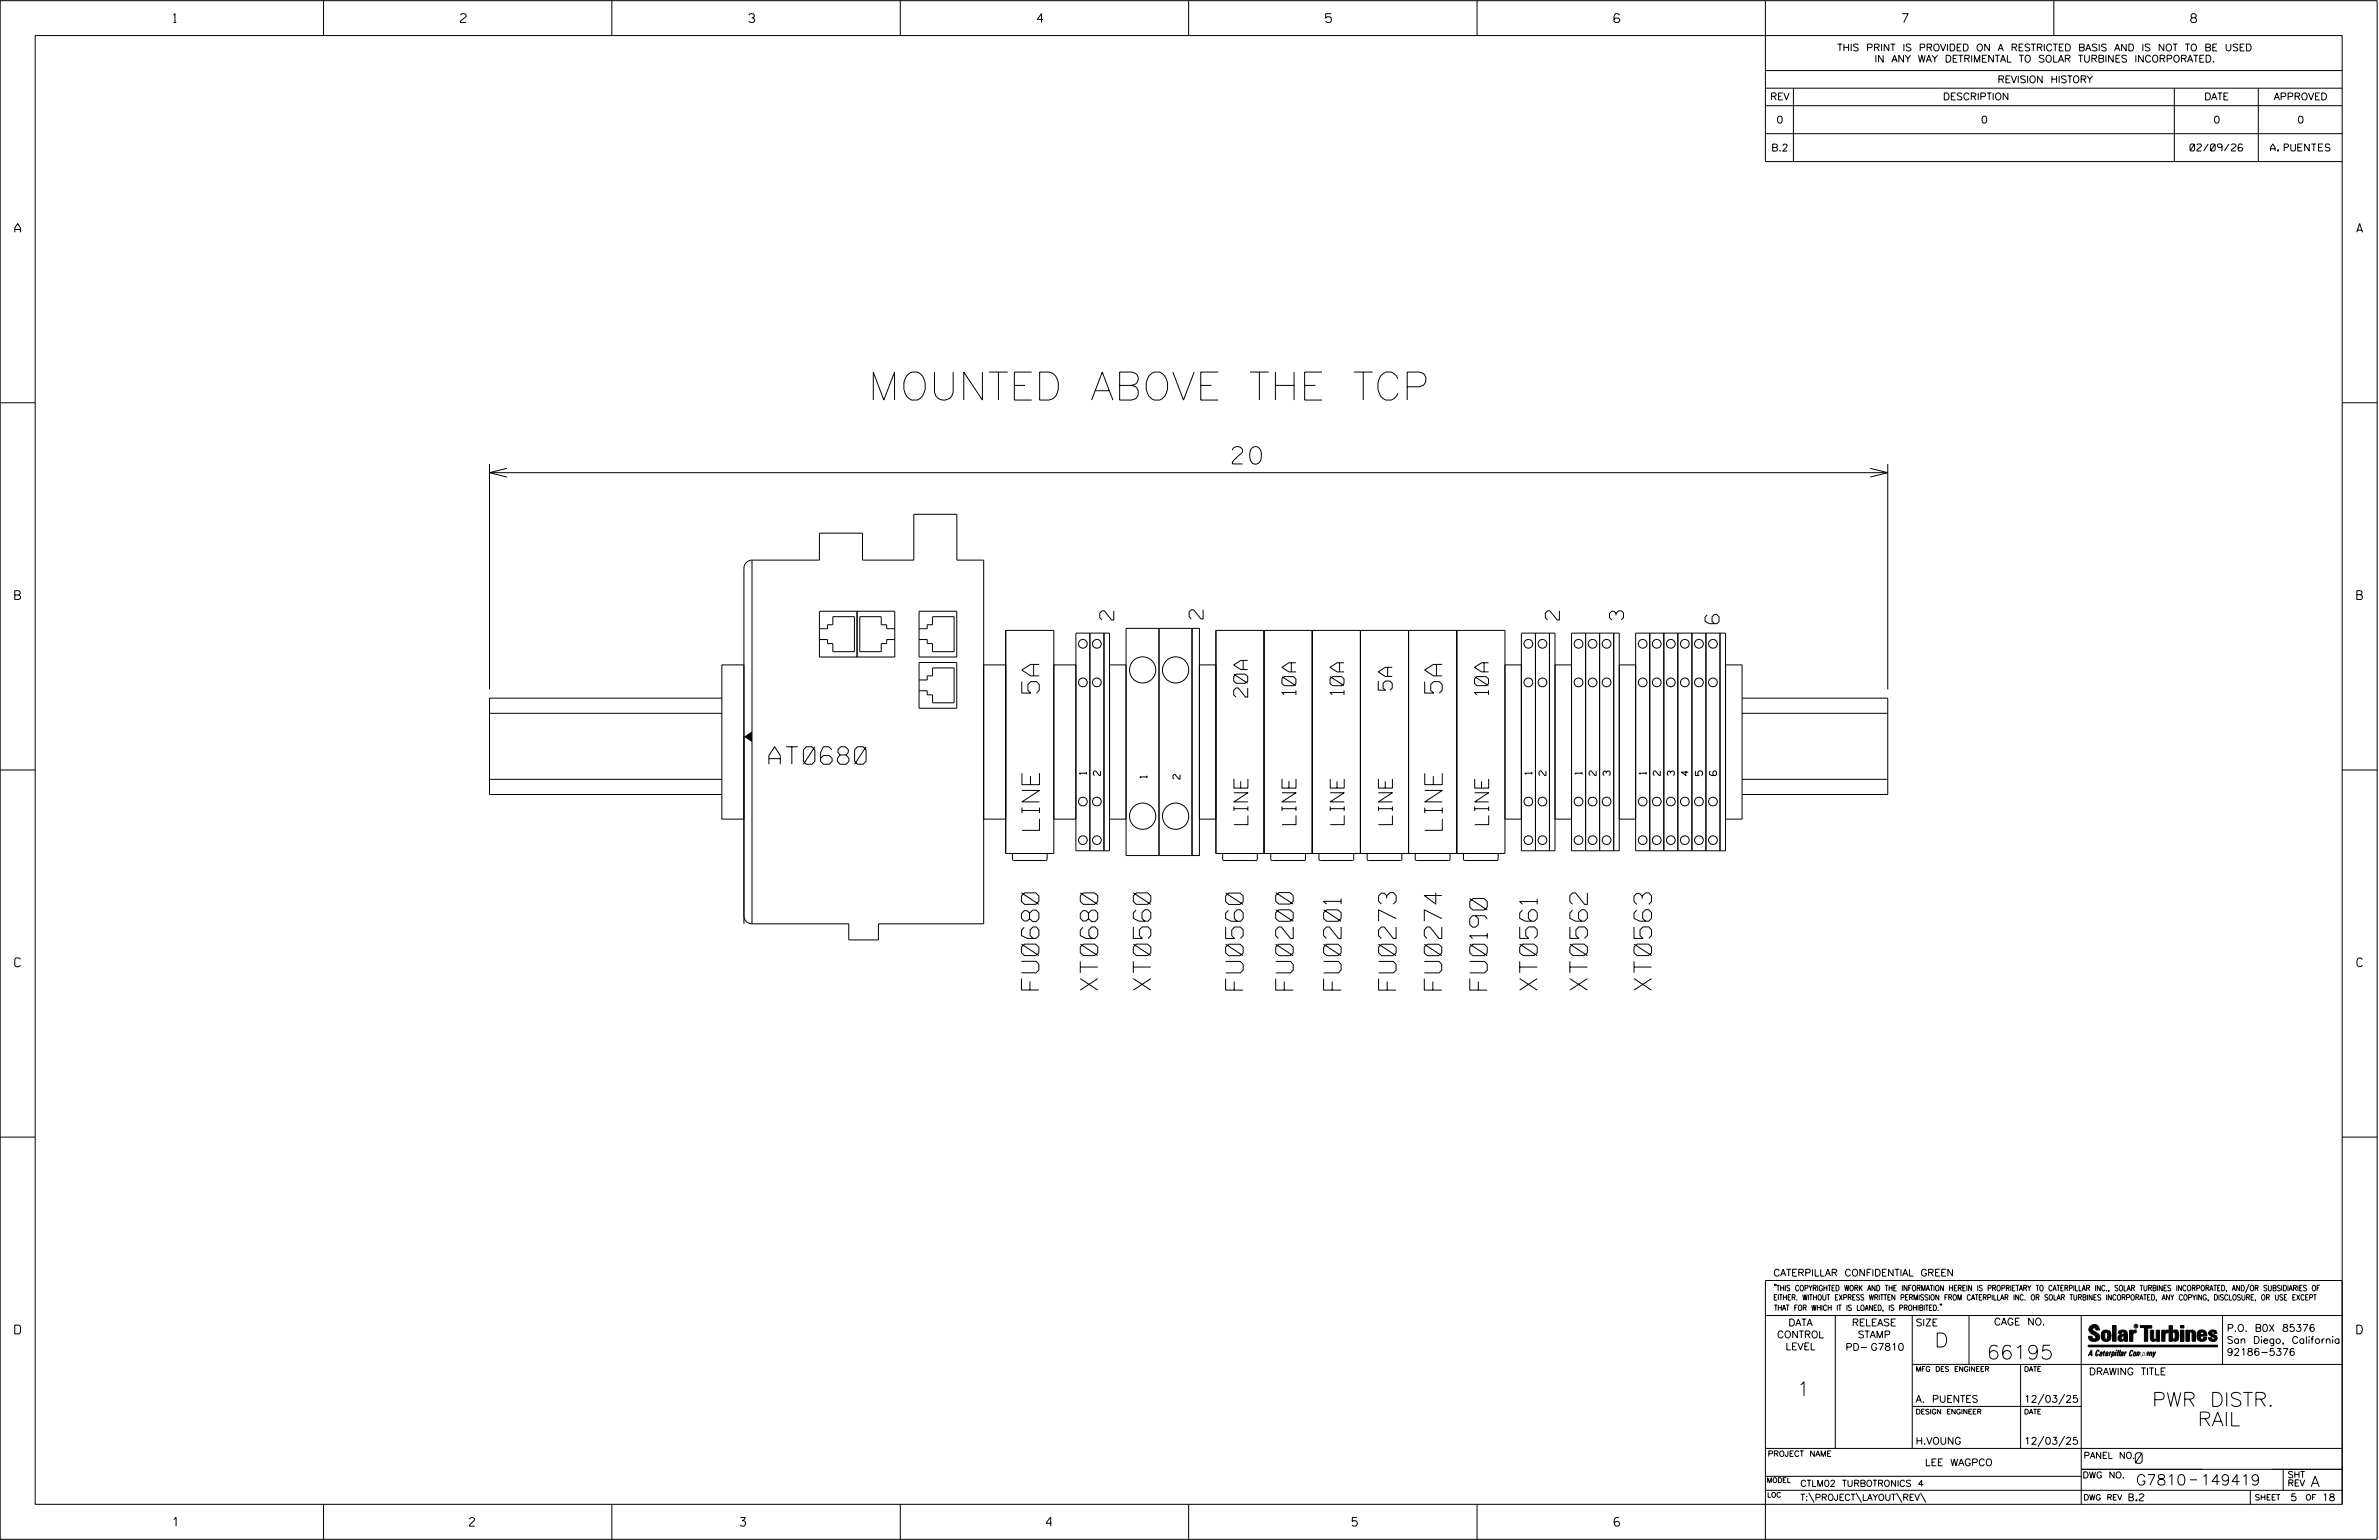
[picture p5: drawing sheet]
<svg xmlns="http://www.w3.org/2000/svg" width="864mm" height="559mm" viewBox="0 0 864 559" stroke-linecap="round" stroke-linejoin="round" font-family="sans-serif">
<defs><g id="words">
<text font-size="10.2" x="315.1" y="145.2">MOUNTED ABOVE THE TCP</text>
<g font-size="6.3">
<text x="447.4" y="168.4">20</text>
<text x="377.3" y="251.5" transform="rotate(-90 377.3 251.5)">5A</text>
<text x="523.5" y="251.5" transform="rotate(-90 523.5 251.5)">5A</text>
<text x="279.1" y="277.3">AT0680</text>
<text x="377.3" y="301.3" transform="rotate(-90 377.3 301.3)">LINE</text>
<text x="523.6" y="301.3" transform="rotate(-90 523.6 301.3)">LINE</text>
<text x="377.1" y="359.2" transform="rotate(-90 377.1 359.2)">FU0680</text>
<text x="398.5" y="359.3" transform="rotate(-90 398.5 359.3)">XT0680</text>
<text x="417.7" y="359.3" transform="rotate(-90 417.7 359.3)">XT0560</text>
<text x="451.3" y="359.3" transform="rotate(-90 451.3 359.3)">FU0560</text>
<text x="469.4" y="359.3" transform="rotate(-90 469.4 359.3)">FU0200</text>
<text x="486.8" y="359.3" transform="rotate(-90 486.8 359.3)">FU0201</text>
<text x="506.8" y="359.3" transform="rotate(-90 506.8 359.3)">FU0273</text>
<text x="523.4" y="359.3" transform="rotate(-90 523.4 359.3)">FU0274</text>
<text x="539.9" y="359.3" transform="rotate(-90 539.9 359.3)">FU0190</text>
<text x="558" y="359.3" transform="rotate(-90 558 359.3)">XT0561</text>
<text x="576.2" y="359.3" transform="rotate(-90 576.2 359.3)">XT0562</text>
<text x="599.5" y="359.3" transform="rotate(-90 599.5 359.3)">XT0563</text>
</g>
<g font-size="5.1">
<text x="404.3" y="225" transform="rotate(-90 404.3 225)">2</text>
<text x="436.7" y="224.6" transform="rotate(-90 436.7 224.6)">2</text>
<text x="566.1" y="225" transform="rotate(-90 566.1 225)">2</text>
<text x="589.4" y="225" transform="rotate(-90 589.4 225)">3</text>
<text x="624" y="226.3" transform="rotate(-90 624 226.3)">6</text>
<text x="505.4" y="250.4" transform="rotate(-90 505.4 250.4)">5A</text>
<text x="452.9" y="252.9" transform="rotate(-90 452.9 252.9)">20A</text>
<text x="470.4" y="252.1" transform="rotate(-90 470.4 252.1)">10A</text>
<text x="487.9" y="252.1" transform="rotate(-90 487.9 252.1)">10A</text>
<text x="540.4" y="252.1" transform="rotate(-90 540.4 252.1)">10A</text>
<text x="453" y="299.2" transform="rotate(-90 453 299.2)">LINE</text>
<text x="470.5" y="299.2" transform="rotate(-90 470.5 299.2)">LINE</text>
<text x="488" y="299.2" transform="rotate(-90 488 299.2)">LINE</text>
<text x="505.4" y="299.2" transform="rotate(-90 505.4 299.2)">LINE</text>
<text x="540.4" y="299.2" transform="rotate(-90 540.4 299.2)">LINE</text>
<text x="702.3" y="488.8">D</text>
<text x="721.2" y="493.2">66195</text>
<text x="652.2" y="506.5">1</text>
<text x="781.2" y="510.3">PWR DISTR.</text>
<text x="794.8" y="517.4">RAIL</text>
</g>
<g font-size="3.8">
<text x="775.1" y="531">0</text>
<text x="775.4" y="538.9">G7810</text>
<text x="798.8" y="538.9">149419</text>
<text x="838.8" y="539.5">A</text>
</g>
<g font-size="3.2">
<text x="63" y="8.2">1</text>
<text x="167.2" y="8.2">2</text>
<text x="271.8" y="8.2">3</text>
<text x="376.5" y="8.2">4</text>
<text x="481.2" y="8.2">5</text>
<text x="690.6" y="8.2">7</text>
<text x="795.3" y="8.2">8</text>
<text x="5.4" y="84.3">A</text>
<text x="855.5" y="84.3">A</text>
<text x="5.4" y="217.5">B</text>
<text x="855.6" y="217.5">B</text>
<text x="5.4" y="350.8">C</text>
<text x="855.6" y="350.8">C</text>
<text x="5.4" y="484">D</text>
<text x="855.6" y="484">D</text>
<text x="62.8" y="553.8">1</text>
<text x="170.4" y="553.8">2</text>
<text x="268.8" y="553.8">3</text>
<text x="379.8" y="553.8">4</text>
<text x="490.8" y="553.8">5</text>
<text x="585.9" y="553.8">6</text>
</g>
<g font-size="2.5">
<text x="666.9" y="18.5">THIS PRINT IS PROVIDED ON A RESTRICTED BASIS AND IS NOT TO BE USED</text>
<text x="680.5" y="22.6">IN ANY WAY DETRIMENTAL TO SOLAR TURBINES INCORPORATED.</text>
<text x="725.1" y="30">REVISION HISTORY</text>
<text x="642.6" y="36.3">REV</text>
<text x="705.3" y="36.3">DESCRIPTION</text>
<text x="800.2" y="36.3">DATE</text>
<text x="825.4" y="36.3">APPROVED</text>
<text x="644.9" y="44.7">0</text>
<text x="719.1" y="44.7">0</text>
<text x="803.5" y="44.7">0</text>
<text x="834" y="44.7">0</text>
<text x="643" y="54.8">B.2</text>
<text x="795" y="54.8">02/09/26</text>
<text x="824.2" y="54.8">A. PUENTES</text>
<text x="394.4" y="281" transform="rotate(-90 394.4 281)">1</text>
<text x="399.5" y="281.4" transform="rotate(-90 399.5 281.4)">2</text>
<text x="556.1" y="281" transform="rotate(-90 556.1 281)">1</text>
<text x="561.2" y="281.4" transform="rotate(-90 561.2 281.4)">2</text>
<text x="574.3" y="281" transform="rotate(-90 574.3 281)">1</text>
<text x="579.4" y="281.4" transform="rotate(-90 579.4 281.4)">2</text>
<text x="584.5" y="281.4" transform="rotate(-90 584.5 281.4)">3</text>
<text x="597.6" y="281" transform="rotate(-90 597.6 281)">1</text>
<text x="602.7" y="281.4" transform="rotate(-90 602.7 281.4)">2</text>
<text x="607.8" y="281.4" transform="rotate(-90 607.8 281.4)">3</text>
<text x="612.9" y="281.4" transform="rotate(-90 612.9 281.4)">4</text>
<text x="618" y="281.4" transform="rotate(-90 618 281.4)">5</text>
<text x="416.4" y="282.3" transform="rotate(-90 416.4 282.3)">1</text>
<text x="428.3" y="282.7" transform="rotate(-90 428.3 282.7)">2</text>
<text x="643.8" y="463">CATERPILLAR CONFIDENTIAL GREEN</text>
<text x="645.1" y="485.5">CONTROL</text>
<text x="649.2" y="481.1">DATA</text>
<text x="672.3" y="481.1">RELEASE</text>
<text x="674.4" y="485.5">STAMP</text>
<text x="695.4" y="481.1">SIZE</text>
<text x="723.8" y="480.8">CAGE NO.</text>
<text x="808.4" y="483.1">P.O. B0X 85376</text>
<text x="648.2" y="489.8">LEVEL</text>
<text x="669.9" y="490">PD- G7810</text>
<text x="808.4" y="487.5">San Diego, California</text>
<text x="808.4" y="491.8">92186-5376</text>
<text x="758.3" y="498.9">DRAWING TITLE</text>
<text x="695.4" y="508.9">A. PUENTES</text>
<text x="734.8" y="508.9">12/03/25</text>
<text x="695.4" y="524.1">H.VOUNG</text>
<text x="734.8" y="524.1">12/03/25</text>
<text x="698.8" y="531.9">LEE WAGPCO</text>
<text x="772.8" y="544.6">B.2</text>
<text x="831.4" y="544.6">5</text>
<text x="842.9" y="544.6">18</text>
</g>
<g font-size="2.3">
<text x="756.4" y="529.2">PANEL NO.</text>
<text x="653.5" y="539.4">CTLM02 TURBOTRONICS 4</text>
<text x="756" y="536.3">DWG NO.</text>
<text x="830.4" y="539.3">REV</text>
<text x="830.4" y="536.2">SHT</text>
<text x="653.5" y="544.5">T:\PROJECT\LAYOUT\REV\</text>
</g>
<g font-size="2">
<text x="643.8" y="468.4">&quot;THIS COPYRIGHTED WORK AND THE INFORMATION HEREIN IS PROPRIETARY TO CATERPILLAR INC., SOLAR TURBINES INCORPORATED, AND/OR SUBSIDIARIES OF</text>
<text x="643.8" y="471.8">EITHER. WITHOUT EXPRESS WRITTEN PERMISSION FROM CATERPILLAR INC. OR SOLAR TURBINES INCORPORATED, ANY COPYING, DISCLOSURE, OR USE EXCEPT</text>
<text x="644" y="475.6">THAT FOR WHICH IT IS LOANED, IS PROHIBITED.&quot;</text>
<text x="641.7" y="528.5">PROJECT NAME</text>
<text x="756.3" y="544.3">DWG REV</text>
<text x="818.5" y="544.3">SHEET</text>
<text x="836.9" y="544.3">OF</text>
</g>
<g font-size="1.8">
<text x="695.4" y="497.6">MFG DES ENGINEER</text>
<text x="734.8" y="497.6">DATE</text>
<text x="695.4" y="513.1">DESIGN ENGINEER</text>
<text x="734.8" y="513.1">DATE</text>
<text x="641.3" y="538">MODEL</text>
<text x="641.5" y="543.3">LOC</text>
</g>
<text font-size=".9" x="775.1" y="481.7">R</text>
</g></defs>
<g fill="none" stroke="#000" stroke-width=".36">
<path d="M.1 .2h862.8v558.4h-862.8zM12.8 12.9h837.4v533h-837.4zM117.4 .2v12.7M222.1 .2v12.7M326.8 .2v12.7M431.5 .2v12.7M536.2 .2v12.7M587.9 5.5l-.5-.5h-1l-.5 1v1.7l.5 .4h1l.6-.4v-.6l-.6-.5h-1l-.5 .5M640.9 .2v58.4h209.3M745.6 .2v12.7M640.9 25.6h209.3M640.9 32h209.3"/>
<path d="M640.9 38.3h209.3M651 32v26.6M789.3 32v26.6M819.8 32v26.6M640.9 48.5h209.3M.1 146.2h12.7M850.2 146.2h12.7M177.7 168.3v81.9M177.7 171.5h507.6M184 169.9l-6.3 1.6 6.3 1.6M678.9 169.9l6.4 1.6-6.4 1.6M685.3 168.3v81.9"/>
<path d="M273 203.2a2.95 2.95 0 0 0-2.9 3v129M273 203.2v132M273 203.2h24.5v-9.7h15.6v9.7h18.6v-16.6h15.6v16.6h9.8v132h-38.2v5.9h-10.8v-5.9h-35.1M297.5 228.1h2.9v-1.4h1.9v-2.9h7.9v12.7h-7.9v-3h-1.9v-1.4h-2.9M297.5 221.8h27.3v16.6h-27.3zM311.1 221.8v16.6M324.8 228.1h-2.9v-1.4h-2v-2.9h-7.8v12.7h7.8v-3h2v-1.4h2.9M333.6 228.1h3v-1.4h1.9v-2.9h7.9v12.7h-7.9v-3h-1.9v-1.4h-3M333.6 221.8h13.7v16.6h-13.7zM365.1 228.7h17.5v81h-17.5zM390.6 229.7h12.2v79h-12.2zM395.6 229.7v79"/>
<path d="M400.8 229.7v79M408.8 228h23.9v82.4h-23.9zM420.7 228v82.4M432.7 228h2.7v82.4h-2.7zM441.4 228.7h104.9v81h-104.9zM458.9 228.7v81M476.4 228.7v81M493.9 228.7v81M511.3 228.7v81M528.8 228.7v81M552.3 229.7h12.2v79h-12.2zM557.4 229.7v79"/>
<path d="M562.5 229.7v79M570.5 229.7h17.3v79h-17.3zM575.6 229.7v79M580.7 229.7v79M585.8 229.7v79M593.8 229.7h32.6v79h-32.6zM598.9 229.7v79M604 229.7v79M609.1 229.7v79M614.2 229.7v79M619.3 229.7v79M624.4 229.7v79"/>
<path d="M177.7 258.8h84.3M262 241.3h8.1v55.9h-8.1zM262 253.3h-84.3v35h84.3M333.6 246.7h3v-1.4h1.9v-2.9h7.9v12.6h-7.9v-2.9h-1.9v-1.5h-3M333.6 240.4h13.7v16.6h-13.7zM357.1 241.3h8v55.9h-8zM382.6 241.3h8v55.9h-8zM402.8 241.3h6M441.4 241.3h-6v55.9h6M546.3 241.3h6M564.5 241.3h6M587.8 241.3h6"/>
<path d="M626.4 241.3h6v55.9h-6M632.4 253.3h52.9v35h-52.9M632.4 258.8h52.9M.1 279.4h12.7M621 279.8l-.5 .4v.8l.9 .4h1.3l.4-.4v-.8l-.4-.4h-.5l-.4 .4v.8l.4 .4M850.2 279.4h12.7M177.7 282.8h84.3M402.8 297.2h6M546.3 297.2h6M564.5 297.2h6M587.8 297.2h6M632.4 282.8h52.9"/>
<path d="M367.5 309.7v2l.5 .5h11.6l.5-.5v-2M443.8 309.7v2l.5 .5h11.6l.5-.5v-2M461.3 309.7v2l.5 .5h11.6l.5-.5v-2M478.8 309.7v2l.5 .5h11.6l.5-.5v-2M496.3 309.7v2l.5 .5h11.6l.5-.5v-2M513.8 309.7v2l.5 .5h11.6l.5-.5v-2M531.2 309.7v2l.5 .5h11.6l.5-.5v-2M270.1 332.3a2.89 2.89 0 0 0 2.9 2.9M.1 412.6h12.7M850.2 412.6h12.7M640.9 477.3h209.3M644.2 466.1l-.1 .4"/>
<path d="M644.7 466.1l-.2 .4M666.2 477.3v48.3M694.2 477.3v48.3M704.4 473.3l-.1 .4M704.8 473.3l-.1 .4M714.8 477.3v17.8M755.5 477.3v68.6M806.8 477.3v17.8M816.5 466l-1.4 3.1M850.2 464.6h-209.3v94M850.2 464.8v81.1M694.2 495.1h156"/>
<path d="M733.5 495.1v30.5M758.6 481.4a2.02 2.02 0 0 1 3.1-.1l.5 1.3h-1.3l-.2-.6-.4-.2-.6 .1-.1 .4 .4 .7a2.46 2.46 0 0 1 2.2 2.9 2.83 2.83 0 0 1-3.8 .3l-.3-1.3h1.3l.2 .7 .6 .3 .5-.2 .2-.5-.4-.6-1.9-1.2-.4-.9zM759.2 491.3h-.7l.7-1.2v1.9h.2l-.1-2.1-1.3 2.1 .5-.5h.7M761.3 490l.3-.2 .4 .3-.1 .3-.3-.4-.4 .3-.3 1.6h.4l.4-.5-.3 .6-.4 .1-.3-.4zM762.6 490.6l.5-.1-.1 1.4h-.9a.74 .74 0 0 1 .9-.8l-.3 .7-.5 .1 .2-.5 .6-.2v-.5l-.7 .2zM763 483.2a2.17 2.17 0 0 1 3.1 0l.3 1.4-.3 1.5a2.17 2.17 0 0 1-3.1 0l-.3-1.5zM763.6 490.5l.4-.4 .2 .6h-.3l-.3 .9 .2 .4-.3-.1zM764.1 483.7l.5-.4 .4 .3v2.2l-.4 .2-.5-.2zM764.6 491.1l.6 .2v-.7l-.4-.1-.4 .6-.1 .8h.6M764.6 491.1l-.1 .8h.4M764.6 482.6v.8M764.8 490.7l.4 .1v.3h-.6z"/>
<path d="M765 491.5l-.1 .4zM766 490.5l-.5 1.5zM766 490.8l.4-.3-.4 .4M766.9 481h1.3v5.7h-1.3zM767 490.8l.5 .1-.3 .8-.4 .2zM767.3 490.5h-.5l-.5 2M767.3 490.5a.8 .8 0 0 1 .2 1 .8 .8 0 0 1-.9 .4l-.1 .6M767.3 490.5l-.1 .2M768.1 490.5l-.4 1.5zM768.2 489.9h.3l-.1 .2h-.2zM769 489.9l-.5 2.1zM769.7 489.9l-.6 2.1z"/>
<path d="M770.1 491.4l.5-.3-.5 .8zM770.4 491.9h.1M770.6 491.1l.1-.4-.7 .2 .1-.3 .6-.1 .2 .3-.5 1.1M770.6 491.1a.74 .74 0 0 0-.8 .8h.6M771 484.8h-.7l-.3 .6 .4 .7 .5-.3 .1-2.4h-.8l-.1 .4h-1.2a1.71 1.71 0 0 1 1.8-1.3 1.71 1.71 0 0 1 1.6 1.4v2.8h-1.1l-.1-.6M771 484.2l-1.5 .1a1.41 1.41 0 0 0 0 2.4l.5 .1 1.1-.7M771.2 486.1h-.1M771.4 490.5l.1 .3 .4-.3-.9 1.5zM771.5 490.8h.1M773 482.7h1.2v.5l.5-.5 .7-.1v1h-.6l-.5 .4-.1 2.7h-1.2zM773.3 490.3l.6-.4 .4 .2-.1 .4-.3-.4a1.28 1.28 0 0 0-.5 1.8l.6-.4-.1 .4-.8 .1zM774.7 490.8l.5-.3a.88 .88 0 0 1 .2 .9 .88 .88 0 0 1-.7 .7l-.2-.2z"/>
<path d="M774.8 490.9h.5l-.3 1h-.3l-.2-.2zM775.2 490.5l-.1 .2M776.8 481h4.3v.9h-1.5v4.8h-1.3M776.8 490.6l-.8 .2v-.3l-.4 1.5 .8-1.3v1.3l.3-1.2M779.3 491.1h.4M779.6 490.5h.3l-.3 1.4M779.6 490.7h.2l-.1 .4M779.7 491.1l-.1 .4M779.7 491.1l-.4 .2M780.1 492l.4-1.5 .1 .3 .3-.3 .3 .2-.3 1.3v-1.3l-.7 1.3M780.6 482.7h1.2v2.7l.1 .4 .4 .3 .4-.7v-2.7h1.2l.1 4h-1.3v-.5l-1.1 .6-.7-.3-.3-.7zM781.6 492.5l1-2-.8 1.3-.2-1.3-.2 2"/>
<path d="M784.7 482.7h1.2v.5l.5-.5 .7-.1v1h-.5l-.6 .4-.1 2.7h-1.2zM787.4 481h1.2v2a1.4 1.4 0 0 1 2.2 .2l.1 1.4-.4 1.9-1.5 .1-.4-.5v-1l.5 .9 .5-.3v-2.1l-.5-.4-.5 .7v2.8h-1.2zM791.5 482.7h1.3v4h-1.3zM791.5 481h1.3v.9h-1.3zM793.5 482.7h1.3v.4l.7-.5 1.1 .2 .4 .6v3.3h-1.2l-.3-3.4-.7 .2v3.2h-1.3zM794.8 483.1h.1M797.7 483.2a1.92 1.92 0 0 1 2.4-.5 1.92 1.92 0 0 1 1 2.1h-2.3v.8l.6 .5 .5-.3v-.5h1.2a1.83 1.83 0 0 1-2.1 1.4 1.83 1.83 0 0 1-1.5-2.1zM798.8 484.2v.6M799.1 483.4h.6l.2 .8h-1.1zM804.6 482.9a1.84 1.84 0 0 0-2.9 .8 3.3 3.3 0 0 0 2.2 1.9l-.5 .5-.4-.3-.1-.4h-1.2l.1 .6a1.92 1.92 0 0 0 2.9 .4M804.9 483.8h-1.2l-.2-.6-.5 .1-.1 .3 .1 .3 1.8 .9M805.1 488.1h-47.1v.6h47.1"/>
<path d="M694.2 510.3h61.3M742 505.8l-2.2 3.9M749.5 505.8l-2.2 3.9M640.9 525.6h209.2M640.9 535.7h114.6M742 521.1l-2.2 3.8M749.5 521.1l-2.2 3.8M755.5 533.2h94.7M795 537h2.6M828.8 533.2v7.6M117.4 545.9v12.7M222.1 545.9v12.7"/>
<path d="M326.8 545.9v12.7M431.5 545.9v12.7M536.2 545.9v12.7M640.9 540.8h209.3M656.6 541.7l2 3.5M673.8 541.7l1.9 3.5M688.4 541.7l2 3.5M697.2 541.7l1.9 3.5M816.9 541v4.9"/>
<circle cx="393.1" cy="233.6" r="1.58"/>
<circle cx="398.2" cy="233.6" r="1.59"/>
<circle cx="554.8" cy="233.6" r="1.59"/>
<circle cx="559.9" cy="233.6" r="1.59"/>
<circle cx="573" cy="233.6" r="1.59"/>
<circle cx="578.1" cy="233.6" r="1.58"/>
<circle cx="583.2" cy="233.6" r="1.59"/>
<circle cx="596.3" cy="233.6" r="1.59"/>
<circle cx="601.4" cy="233.6" r="1.59"/>
<circle cx="606.5" cy="233.6" r="1.58"/>
<circle cx="611.6" cy="233.6" r="1.59"/>
<circle cx="616.7" cy="233.6" r="1.59"/>
<circle cx="621.8" cy="233.6" r="1.59"/>
<circle cx="393.1" cy="247.6" r="1.58"/>
<circle cx="398.2" cy="247.6" r="1.59"/>
<circle cx="414.8" cy="243.1" r="4.8"/>
<circle cx="426.8" cy="243.1" r="4.8"/>
<circle cx="554.8" cy="247.6" r="1.59"/>
<circle cx="559.9" cy="247.6" r="1.59"/>
<circle cx="573" cy="247.6" r="1.59"/>
<circle cx="578.1" cy="247.6" r="1.58"/>
<circle cx="583.2" cy="247.6" r="1.59"/>
<circle cx="596.3" cy="247.6" r="1.59"/>
<circle cx="601.4" cy="247.6" r="1.59"/>
<circle cx="606.5" cy="247.6" r="1.58"/>
<circle cx="611.6" cy="247.6" r="1.59"/>
<circle cx="616.7" cy="247.6" r="1.59"/>
<circle cx="621.8" cy="247.6" r="1.59"/>
<circle cx="393.1" cy="290.9" r="1.58"/>
<circle cx="398.2" cy="290.9" r="1.58"/>
<circle cx="414.8" cy="296.2" r="4.8"/>
<circle cx="426.8" cy="296.2" r="4.8"/>
<circle cx="554.8" cy="290.9" r="1.58"/>
<circle cx="559.9" cy="290.9" r="1.58"/>
<circle cx="573" cy="290.9" r="1.58"/>
<circle cx="578.1" cy="290.9" r="1.58"/>
<circle cx="583.2" cy="290.9" r="1.58"/>
<circle cx="596.3" cy="290.9" r="1.58"/>
<circle cx="601.4" cy="290.9" r="1.58"/>
<circle cx="606.5" cy="290.9" r="1.58"/>
<circle cx="611.6" cy="290.9" r="1.58"/>
<circle cx="616.7" cy="290.9" r="1.58"/>
<circle cx="621.8" cy="290.9" r="1.58"/>
<circle cx="393.1" cy="304.9" r="1.58"/>
<circle cx="398.2" cy="304.9" r="1.58"/>
<circle cx="554.8" cy="304.9" r="1.58"/>
<circle cx="559.9" cy="304.9" r="1.58"/>
<circle cx="573" cy="304.9" r="1.58"/>
<circle cx="578.1" cy="304.9" r="1.58"/>
<circle cx="583.2" cy="304.9" r="1.58"/>
<circle cx="596.3" cy="304.9" r="1.58"/>
<circle cx="601.4" cy="304.9" r="1.58"/>
<circle cx="606.5" cy="304.9" r="1.58"/>
<circle cx="611.6" cy="304.9" r="1.58"/>
<circle cx="616.7" cy="304.9" r="1.58"/>
<circle cx="621.8" cy="304.9" r="1.58"/>
<circle cx="775.4" cy="481.2" r=".69"/>
</g>
<g fill="#000">
<path d="M270.1 267.3l2.9-1.9v3.8zM768.1 490.5l-.4 1.5zM768.2 489.9h.3l-.1 .2h-.2zM769 489.9l-.5 2.1zM769.7 489.9l-.6 2.1zM791.5 481h1.3v.9h-1.3zM791.5 482.7h1.3v4h-1.3zM758 488.1h47.1v.6h-47.1z"/>
<path d="M759.2 489.9l-1.2 2.1 .5-.5h.7v.5h.2zM759.2 490.1v1.2h-.7z" fill-rule="evenodd"/>
<path d="M758.6 481.4a2.02 2.02 0 0 1 3.1-.1l.5 1.3h-1.3l-.2-.6-.4-.2-.6 .1-.1 .4 .4 .7a2.46 2.46 0 0 1 2.2 2.9 2.83 2.83 0 0 1-3.8 .3l-.3-1.3h1.3l.2 .7 .6 .3 .5-.2 .2-.5-.4-.6-1.9-1.2-.4-.9z" fill-rule="evenodd"/>
<path d="M761.3 490l.3-.2 .4 .3-.1 .3-.3-.4-.4 .3-.3 1.6h.4l.4-.5-.3 .6-.4 .1-.3-.4z" fill-rule="evenodd"/>
<path d="M762.6 490.6l.5-.1-.1 1.4h-.9a.74 .74 0 0 1 .9-.8l-.6 .3-.2 .5 .5-.1 .3-.6v-.5l-.7 .2z" fill-rule="evenodd"/>
<path d="M763.6 490.5l.4-.4 .2 .6h-.3l-.3 .9 .2 .4-.3-.1z" fill-rule="evenodd"/>
<path d="M764.8 490.5l.5 .3-.1 .5h-.6l.6-.2v-.3l-.4-.1-.3 1.2h.4l.3-.4-.6 .6-.3-.2v-.4z" fill-rule="evenodd"/>
<path d="M763 483.2a2.17 2.17 0 0 1 3.1 0l.3 1.4-.3 1.5a2.17 2.17 0 0 1-3.1 0l-.3-1.5zM764.1 483.7v2.1l.5 .2 .4-.2v-2.2l-.4-.3z" fill-rule="evenodd"/>
<path d="M766 490.5v.3l.4-.1-.4 .2-.5 1.1z" fill-rule="evenodd"/>
<path d="M766.8 490.5l-.5 2 .3-.6a.71 .71 0 0 0 .9-.5 .71 .71 0 0 0-.4-.9zM767 490.8l.5 .1-.3 .8-.4 .2z" fill-rule="evenodd"/>
<path d="M766.9 481h1.3v5.7h-1.3z" fill-rule="evenodd"/>
<path d="M770.1 490.6l.6-.1 .2 .3-.4 1.2-.5 .1-.2-.5 .3-.5h.5l-.7 .5v.3l.4-.1 .4-.9-.5-.2-.2 .2z" fill-rule="evenodd"/>
<path d="M769.4 482.8l-.5 1h1.2l.1-.4h.8v.8l-1.5 .1a1.41 1.41 0 0 0 0 2.4l.5 .1 1.1-.7 .1 .6h1.1v-2.8a1.79 1.79 0 0 0-2.4-1.2zM770.3 484.8h.7l-.1 1-.5 .3-.4-.7z" fill-rule="evenodd"/>
<path d="M771.4 490.5l.1 .3 .4-.3-.9 1.5z" fill-rule="evenodd"/>
<path d="M773 482.7h1.2v.5l.5-.5 .7-.1v1h-.6l-.5 .4-.1 2.7h-1.2z" fill-rule="evenodd"/>
<path d="M773.3 490.3l.6-.4 .4 .2-.1 .4-.3-.4a1.28 1.28 0 0 0-.5 1.8l.6-.4-.3 .5h-.6z" fill-rule="evenodd"/>
<path d="M774.7 490.8l-.2 1.1h.7a.96 .96 0 0 0 0-1.4zM774.8 490.9h.5l-.1 .6-.5 .4-.2-.2z" fill-rule="evenodd"/>
<path d="M776 490.5v.3l.4-.3 .2 .3 .7-.2-.3 1.4v-1.3l-.6 1.3v-1.3l-.8 1.3z" fill-rule="evenodd"/>
<path d="M776.8 481h4.3v.9h-1.5v4.8h-1.3v-4.8h-1.5z" fill-rule="evenodd"/>
<path d="M777.9 490.5l-.5 2 .3-.6a.71 .71 0 0 0 .9-.5 .71 .71 0 0 0-.4-.9zM778.1 490.8l.3-.1 .1 .4-.5 .8-.2-.5z" fill-rule="evenodd"/>
<path d="M779.3 490.6l.6-.1-.3 1.5-.7-.1a.67 .67 0 0 1 .8-.8l-.6 .3-.1 .5 .4-.1 .4-.9-.4-.2-.3 .2z" fill-rule="evenodd"/>
<path d="M780.5 490.5l.1 .3 .3-.3 .3 .2-.3 1.3v-1.3l-.8 1.3z" fill-rule="evenodd"/>
<path d="M780.6 482.7h1.2v2.7l.1 .4 .4 .3 .4-.7v-2.7h1.2l.1 4h-1.3v-.5l-1.1 .6-.7-.3-.3-.7z" fill-rule="evenodd"/>
<path d="M781.6 490.5l.2 1.3 .8-1.3-1.2 2z" fill-rule="evenodd"/>
<path d="M784.7 482.7h1.2v.5l.5-.5 .7-.1v1h-.5l-.6 .4-.1 2.7h-1.2z" fill-rule="evenodd"/>
<path d="M787.4 481h1.2v2a1.4 1.4 0 0 1 2.2 .2l.1 1.4-.4 1.9-1.5 .1-.4-.5v-1l.5 .9 .5-.3v-2.1l-.5-.4-.5 .7v2.8h-1.2z" fill-rule="evenodd"/>
<path d="M793.5 482.7h1.3v.4a1.29 1.29 0 0 1 2.2 .3v3.3h-1.2l-.3-3.4-.7 .2v3.2h-1.3z" fill-rule="evenodd"/>
<path d="M797.7 483.2a1.92 1.92 0 0 1 2.4-.5 1.92 1.92 0 0 1 1 2.1h-2.3v.8l.6 .5 .5-.3v-.5h1.2a1.83 1.83 0 0 1-2.1 1.4 1.83 1.83 0 0 1-1.5-2.1zM799.1 483.4l-.3 .8h1.1l-.2-.8z" fill-rule="evenodd"/>
<path d="M801.9 483.2a1.94 1.94 0 0 1 3 .1v.5h-1.2l-.2-.6-.5 .1-.1 .3 .1 .3 1.8 .9a1.2 1.2 0 0 1 .1 1.3 1.2 1.2 0 0 1-1.2 .7l-1.6-.4-.4-1h1.2l.1 .4 .4 .3 .5-.5a3.3 3.3 0 0 1-2.2-1.9z" fill-rule="evenodd"/>
<circle cx="761.4" cy="492" r=".07"/>
<circle cx="762.2" cy="485.1" r=".07"/>
<circle cx="769.3" cy="492" r=".07"/>
<circle cx="773.1" cy="486.7" r=".07"/>
<circle cx="791.5" cy="486.7" r=".07"/>
<circle cx="791.5" cy="481" r=".07"/>
<circle cx="794.8" cy="486.7" r=".07"/>
</g>
<use href="#words"/>
</svg>
